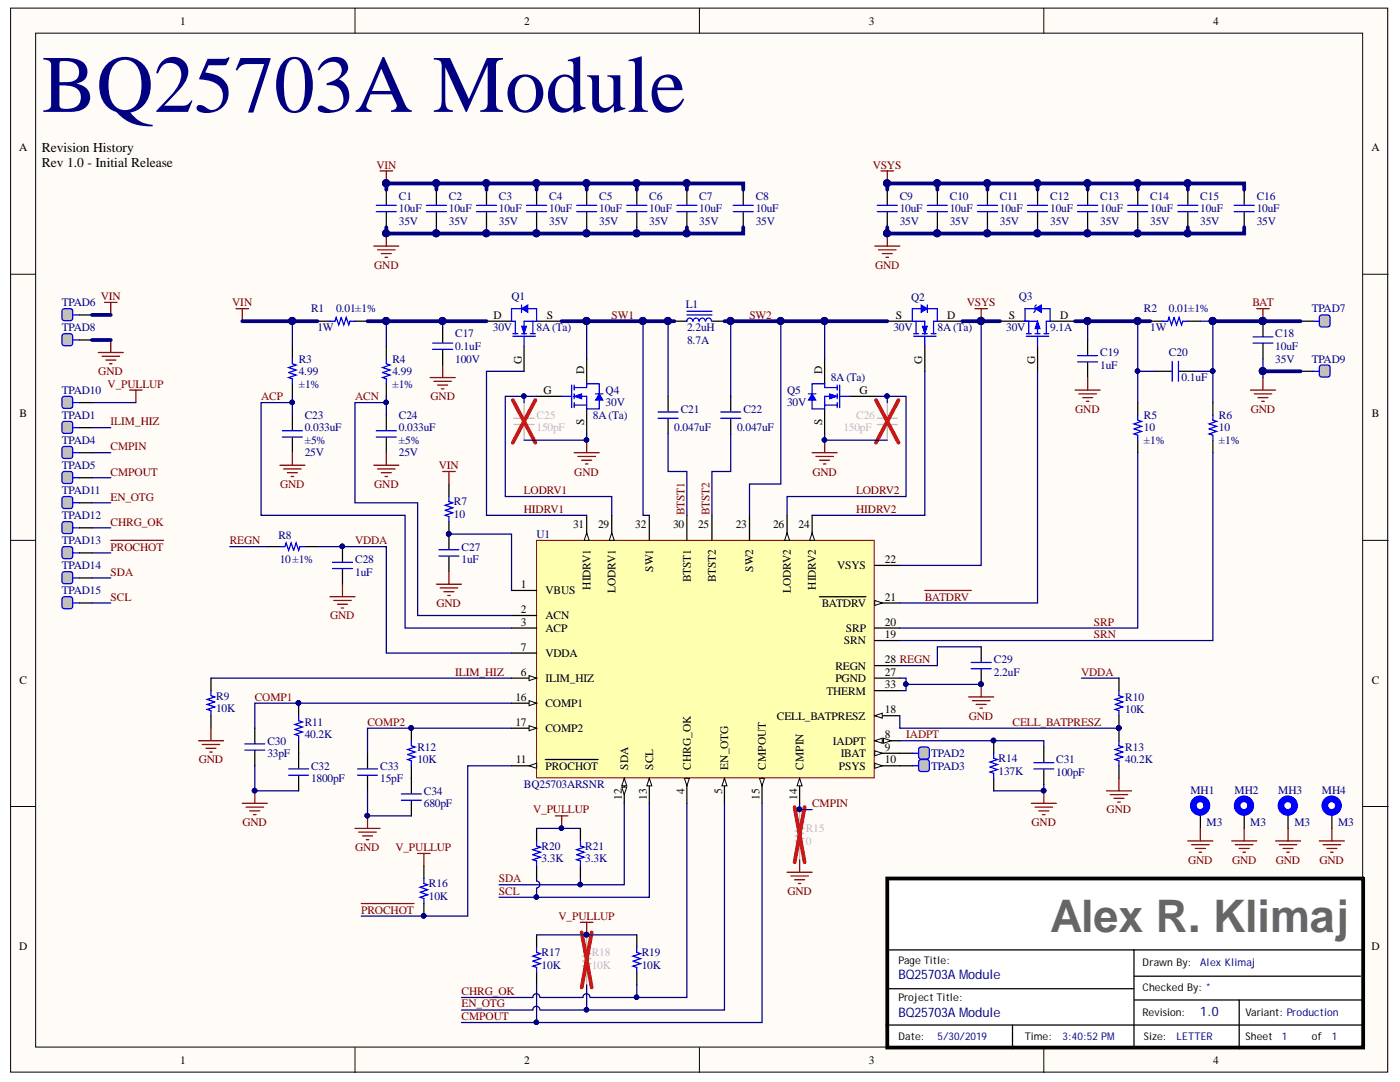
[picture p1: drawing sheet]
<svg xmlns="http://www.w3.org/2000/svg" width="279mm" height="216mm" viewBox="0 0 279 216" stroke-linecap="round" stroke-linejoin="round" font-family="sans-serif">
<defs><g id="words">
<text font-size="16.2" fill="#000080" x="8.4" y="22.3">BQ25703A Module</text>
<text font-size="9" fill="#666" x="209.6" y="185.9">Alex R. Klimaj</text>
<g font-size="2.7">
<text x="8.4" y="30.3">Revision History</text>
<text x="8.4" y="33.2">Rev 1.0 - Initial Release</text>
</g>
<g font-size="2.6" fill="#000080">
<text x="179.3" y="195.4">BQ25703A Module</text>
<text x="179.3" y="203">BQ25703A Module</text>
<text x="239.5" y="202.7">1.0</text>
</g>
<g font-size="2.3">
<text x="35.9" y="4.9">1</text>
<text x="104.6" y="4.9">2</text>
<text x="173.4" y="4.9">3</text>
<text x="242.1" y="4.9">4</text>
<text x="3.8" y="30.2">A</text>
<text x="273.7" y="30.2">A</text>
<text x="98.5" y="63.6">D</text>
<text x="109.1" y="63.6">S</text>
<text x="178.8" y="63.6">S</text>
<text x="189" y="63.6">D</text>
<text x="201.3" y="63.6">S</text>
<text x="211.5" y="63.6">D</text>
<text x="104.1" y="72.7" transform="rotate(-90 104.1 72.7)">G</text>
<text x="116.6" y="74.6" transform="rotate(-90 116.6 74.6)">D</text>
<text x="164.1" y="74.6" transform="rotate(-90 164.1 74.6)">D</text>
<text x="184.1" y="72.7" transform="rotate(-90 184.1 72.7)">G</text>
<text x="206.6" y="72.7" transform="rotate(-90 206.6 72.7)">G</text>
<text x="3.9" y="83.3">B</text>
<text x="108.4" y="78.6">G</text>
<text x="171.5" y="78.6">G</text>
<text x="273.8" y="83.3">B</text>
<text x="116.6" y="84.8" transform="rotate(-90 116.6 84.8)">S</text>
<text x="164.1" y="84.8" transform="rotate(-90 164.1 84.8)">S</text>
<text x="114.4" y="105.4">31</text>
<text x="119.4" y="105.4">29</text>
<text x="126.8" y="105.4">32</text>
<text x="134.3" y="105.4">30</text>
<text x="139.3" y="105.4">25</text>
<text x="146.8" y="105.4">23</text>
<text x="154.3" y="105.4">26</text>
<text x="159.4" y="105.4">24</text>
<text x="167.1" y="113.6">VSYS</text>
<text x="176.6" y="112.3">22</text>
<text x="104" y="117.3">1</text>
<text x="108.9" y="118.6">VBUS</text>
<text x="117.8" y="117.6" transform="rotate(-90 117.8 117.6)">HIDRV1</text>
<text x="122.8" y="118.3" transform="rotate(-90 122.8 118.3)">LODRV1</text>
<text x="130.3" y="114.1" transform="rotate(-90 130.3 114.1)">SW1</text>
<text x="137.9" y="116.2" transform="rotate(-90 137.9 116.2)">BTST1</text>
<text x="142.9" y="116.2" transform="rotate(-90 142.9 116.2)">BTST2</text>
<text x="150.3" y="114.1" transform="rotate(-90 150.3 114.1)">SW2</text>
<text x="157.8" y="118.3" transform="rotate(-90 157.8 118.3)">LODRV2</text>
<text x="162.8" y="117.6" transform="rotate(-90 162.8 117.6)">HIDRV2</text>
<text x="176.6" y="119.8">21</text>
<text x="104" y="122.4">2</text>
<text x="104" y="124.8">3</text>
<text x="108.9" y="123.5">ACN</text>
<text x="164" y="121.1">BATDRV</text>
<text x="176.6" y="124.8">20</text>
<text x="104" y="129.8">7</text>
<text x="108.9" y="126.1">ACP</text>
<text x="108.9" y="131.1">VDDA</text>
<text x="168.4" y="128.5">SRN</text>
<text x="168.8" y="126.1">SRP</text>
<text x="176.6" y="127.4">19</text>
<text x="3.9" y="136.4">C</text>
<text x="104" y="134.8">6</text>
<text x="108.9" y="136.1">ILIM_HIZ</text>
<text x="166.7" y="136.1">PGND</text>
<text x="166.7" y="133.6">REGN</text>
<text x="176.6" y="134.8">27</text>
<text x="176.6" y="132.3">28 REGN</text>
<text x="176.6" y="137.3">33</text>
<text x="273.8" y="136.4">C</text>
<text x="102.9" y="139.8">16</text>
<text x="108.9" y="141.1">COMP1</text>
<text x="155" y="143.6">CELL_BATPRESZ</text>
<text x="164.9" y="138.6">THERM</text>
<text x="176.6" y="142.3">18</text>
<text x="102.9" y="144.9">17</text>
<text x="108.9" y="146">COMP2</text>
<text x="166.2" y="148.6">IADPT</text>
<text x="176.6" y="147.3">8</text>
<text x="176.6" y="149.8">9</text>
<text x="102.9" y="152.3">11</text>
<text x="108.9" y="153.6">PROCHOT</text>
<text x="125.4" y="153.6" transform="rotate(-90 125.4 153.6)">SDA</text>
<text x="130.3" y="153.6" transform="rotate(-90 130.3 153.6)">SCL</text>
<text x="137.9" y="153.6" transform="rotate(-90 137.9 153.6)">CHRG_OK</text>
<text x="145.3" y="153.6" transform="rotate(-90 145.3 153.6)">EN_OTG</text>
<text x="152.8" y="153.6" transform="rotate(-90 152.8 153.6)">CMPOUT</text>
<text x="160.4" y="153.6" transform="rotate(-90 160.4 153.6)">CMPIN</text>
<text x="167.4" y="153.6">PSYS</text>
<text x="167.8" y="151">IBAT</text>
<text x="176.6" y="152.3">10</text>
<text x="124.1" y="159.6" transform="rotate(-90 124.1 159.6)">12</text>
<text x="129.1" y="159.6" transform="rotate(-90 129.1 159.6)">13</text>
<text x="136.6" y="158.5" transform="rotate(-90 136.6 158.5)">4</text>
<text x="144.1" y="158.5" transform="rotate(-90 144.1 158.5)">5</text>
<text x="151.6" y="159.6" transform="rotate(-90 151.6 159.6)">15</text>
<text x="159.1" y="159.6" transform="rotate(-90 159.1 159.6)">14</text>
<text x="3.8" y="189.5">D</text>
<text x="273.7" y="189.5">D</text>
<text x="35.9" y="212.3">1</text>
<text x="104.6" y="212.3">2</text>
<text x="173.4" y="212.3">3</text>
<text x="242.1" y="212.3">4</text>
</g>
<g font-size="2.3" fill="#800000">
<text x="75.1" y="33.7">VIN</text>
<text x="174.2" y="33.7">VSYS</text>
<text x="74.7" y="53.6">GND</text>
<text x="174.7" y="53.6">GND</text>
<text x="20.1" y="59.9">VIN</text>
<text x="46.4" y="61.1">VIN</text>
<text x="122.1" y="63.6">SW1</text>
<text x="149.5" y="63.6">SW2</text>
<text x="192.9" y="61.1">VSYS</text>
<text x="250" y="61.1">BAT</text>
<text x="19.6" y="74.8">GND</text>
<text x="21.5" y="77.4">V_PULLUP</text>
<text x="52.1" y="79.8">ACP</text>
<text x="70.9" y="79.8">ACN</text>
<text x="85.9" y="79.8">GND</text>
<text x="214.6" y="82.4">GND</text>
<text x="249.6" y="82.4">GND</text>
<text x="22.1" y="84.8">ILIM_HIZ</text>
<text x="22.1" y="89.8">CMPIN</text>
<text x="22.1" y="94.9">CMPOUT</text>
<text x="87.5" y="93.6">VIN</text>
<text x="114.6" y="94.9">GND</text>
<text x="162.2" y="94.9">GND</text>
<text x="22.1" y="99.9">EN_OTG</text>
<text x="55.9" y="97.3">GND</text>
<text x="74.7" y="97.3">GND</text>
<text x="104.5" y="98.6">LODRV1</text>
<text x="170.9" y="98.6">LODRV2</text>
<text x="22.1" y="104.9">CHRG_OK</text>
<text x="104.5" y="102.3">HIDRV1</text>
<text x="136.6" y="102.8" transform="rotate(-90 136.6 102.8)">BTST1</text>
<text x="141.6" y="102.8" transform="rotate(-90 141.6 102.8)">BTST2</text>
<text x="170.9" y="102.3">HIDRV2</text>
<text x="22.1" y="109.8">PROCHOT</text>
<text x="45.8" y="108.6">REGN</text>
<text x="70.9" y="108.6">VDDA</text>
<text x="22.1" y="114.8">SDA</text>
<text x="22.1" y="119.8">SCL</text>
<text x="184.6" y="119.8">BATDRV</text>
<text x="65.9" y="123.5">GND</text>
<text x="87.1" y="121.1">GND</text>
<text x="218.3" y="124.8">SRP</text>
<text x="218.3" y="127.4">SRN</text>
<text x="90.8" y="134.8">ILIM_HIZ</text>
<text x="215.8" y="134.8">VDDA</text>
<text x="50.8" y="139.8">COMP1</text>
<text x="193.4" y="143.6">GND</text>
<text x="73.3" y="144.9">COMP2</text>
<text x="180.8" y="147.3">IADPT</text>
<text x="202.1" y="144.9">CELL_BATPRESZ</text>
<text x="39.7" y="152.3">GND</text>
<text x="162.1" y="161.1">CMPIN</text>
<text x="48.4" y="164.8">GND</text>
<text x="106.4" y="162.3">V_PULLUP</text>
<text x="205.9" y="164.8">GND</text>
<text x="220.9" y="162.3">GND</text>
<text x="70.9" y="169.8">GND</text>
<text x="78.9" y="169.8">V_PULLUP</text>
<text x="237.1" y="172.3">GND</text>
<text x="245.9" y="172.3">GND</text>
<text x="254.6" y="172.3">GND</text>
<text x="263.3" y="172.3">GND</text>
<text x="99.6" y="176.1">SDA</text>
<text x="99.6" y="178.6">SCL</text>
<text x="157.2" y="178.6">GND</text>
<text x="72.1" y="182.3">PROCHOT</text>
<text x="111.5" y="183.6">V_PULLUP</text>
<text x="92.1" y="201">EN_OTG</text>
<text x="92.1" y="198.6">CHRG_OK</text>
<text x="92.1" y="203.5">CMPOUT</text>
</g>
<g font-size="2.3" fill="#000080">
<text x="79.6" y="39.8">C1</text>
<text x="89.6" y="39.8">C2</text>
<text x="99.6" y="39.8">C3</text>
<text x="109.6" y="39.8">C4</text>
<text x="119.6" y="39.8">C5</text>
<text x="129.6" y="39.8">C6</text>
<text x="139.6" y="39.8">C7</text>
<text x="150.8" y="39.8">C8</text>
<text x="179.6" y="39.8">C9</text>
<text x="189.6" y="39.8">C10</text>
<text x="199.5" y="39.8">C11</text>
<text x="209.6" y="39.8">C12</text>
<text x="219.6" y="39.8">C13</text>
<text x="229.6" y="39.8">C14</text>
<text x="239.5" y="39.8">C15</text>
<text x="250.8" y="39.8">C16</text>
<text x="79.6" y="42.4">10uF</text>
<text x="79.6" y="44.9">35V</text>
<text x="89.6" y="42.4">10uF</text>
<text x="89.6" y="44.9">35V</text>
<text x="99.6" y="42.4">10uF</text>
<text x="99.6" y="44.9">35V</text>
<text x="109.6" y="42.4">10uF</text>
<text x="109.6" y="44.9">35V</text>
<text x="119.6" y="42.4">10uF</text>
<text x="119.6" y="44.9">35V</text>
<text x="129.6" y="42.4">10uF</text>
<text x="129.6" y="44.9">35V</text>
<text x="139.6" y="42.4">10uF</text>
<text x="139.6" y="44.9">35V</text>
<text x="150.8" y="42.4">10uF</text>
<text x="150.8" y="44.9">35V</text>
<text x="179.6" y="42.4">10uF</text>
<text x="179.6" y="44.9">35V</text>
<text x="189.6" y="42.4">10uF</text>
<text x="189.6" y="44.9">35V</text>
<text x="199.5" y="42.4">10uF</text>
<text x="199.5" y="44.9">35V</text>
<text x="209.6" y="42.4">10uF</text>
<text x="209.6" y="44.9">35V</text>
<text x="219.6" y="42.4">10uF</text>
<text x="219.6" y="44.9">35V</text>
<text x="229.6" y="42.4">10uF</text>
<text x="229.6" y="44.9">35V</text>
<text x="239.5" y="42.4">10uF</text>
<text x="239.5" y="44.9">35V</text>
<text x="250.8" y="42.4">10uF</text>
<text x="250.8" y="44.9">35V</text>
<text x="102.1" y="59.9">Q1</text>
<text x="203.3" y="59.9">Q3</text>
<text x="12.3" y="61.1">TPAD6</text>
<text x="62.1" y="62.3">R1</text>
<text x="67.1" y="62.3">0.01±1%</text>
<text x="136.9" y="61.4">L1</text>
<text x="181.9" y="60.1">Q2</text>
<text x="228.3" y="62.3">R2</text>
<text x="233.3" y="62.3">0.01±1%</text>
<text x="261.8" y="62.3">TPAD7</text>
<text x="12.3" y="66.1">TPAD8</text>
<text x="63.4" y="66.1">1W</text>
<text x="90.8" y="69.9">0.1uF</text>
<text x="90.8" y="67.3">C17</text>
<text x="98.4" y="66.1">30V</text>
<text x="107.1" y="66.1">8A(Ta)</text>
<text x="137.1" y="66.1">2.2uH</text>
<text x="137.1" y="68.6">8.7A</text>
<text x="178.3" y="66.1">30V</text>
<text x="187.1" y="66.1">8A(Ta)</text>
<text x="200.8" y="66.1">30V</text>
<text x="209.6" y="66.1">9.1A</text>
<text x="219.6" y="71.1">C19</text>
<text x="229.6" y="66.1">1W</text>
<text x="233.3" y="71.1">C20</text>
<text x="254.5" y="69.9">10uF</text>
<text x="254.5" y="67.3">C18</text>
<text x="59.6" y="74.8">4.99</text>
<text x="59.6" y="77.4">±1%</text>
<text x="59.6" y="72.4">R3</text>
<text x="78.3" y="74.8">4.99</text>
<text x="78.3" y="77.4">±1%</text>
<text x="78.3" y="72.4">R4</text>
<text x="90.8" y="72.4">100V</text>
<text x="165.8" y="76.1">8A(Ta)</text>
<text x="219.6" y="73.6">1uF</text>
<text x="235.8" y="76.1">0.1uF</text>
<text x="254.5" y="72.4">35V</text>
<text x="261.8" y="72.4">TPAD9</text>
<text x="12.3" y="83.6">TPAD1</text>
<text x="12.3" y="78.6">TPAD10</text>
<text x="60.8" y="83.6">C23</text>
<text x="79.6" y="83.6">C24</text>
<text x="118.3" y="83.6">8A(Ta)</text>
<text x="120.9" y="81.1">30V</text>
<text x="120.9" y="78.6">Q4</text>
<text x="135.8" y="82.4">C21</text>
<text x="148.4" y="82.4">C22</text>
<text x="157.1" y="81.1">30V</text>
<text x="157.1" y="78.6">Q5</text>
<text x="228.3" y="83.6">R5</text>
<text x="243.3" y="83.6">R6</text>
<text x="12.3" y="88.6">TPAD4</text>
<text x="60.8" y="86.1">0.033uF</text>
<text x="60.8" y="88.6">±5%</text>
<text x="79.6" y="86.1">0.033uF</text>
<text x="79.6" y="88.6">±5%</text>
<text x="134.6" y="86.1">0.047uF</text>
<text x="147.1" y="86.1">0.047uF</text>
<text x="228.3" y="86.1">10</text>
<text x="228.3" y="88.6">±1%</text>
<text x="243.3" y="86.1">10</text>
<text x="243.3" y="88.6">±1%</text>
<text x="12.3" y="93.6">TPAD5</text>
<text x="60.8" y="91.1">25V</text>
<text x="79.6" y="91.1">25V</text>
<text x="12.3" y="98.6">TPAD11</text>
<text x="90.6" y="100.8">R7</text>
<text x="12.3" y="103.6">TPAD12</text>
<text x="55.6" y="107.6">R8</text>
<text x="90.6" y="103.3">10</text>
<text x="107.1" y="107.3">U1</text>
<text x="12.3" y="108.6">TPAD13</text>
<text x="12.3" y="113.6">TPAD14</text>
<text x="55.8" y="112.3">10±1%</text>
<text x="70.9" y="112.3">C28</text>
<text x="92.1" y="112.3">1uF</text>
<text x="92.1" y="109.8">C27</text>
<text x="12.3" y="118.6">TPAD15</text>
<text x="70.9" y="114.8">1uF</text>
<text x="198.4" y="134.8">2.2uF</text>
<text x="198.4" y="132.3">C29</text>
<text x="43.1" y="142.1">10K</text>
<text x="43.1" y="139.6">R9</text>
<text x="224.6" y="142.3">10K</text>
<text x="224.6" y="139.8">R10</text>
<text x="53.4" y="148.6">C30</text>
<text x="60.8" y="147.3">40.2K</text>
<text x="60.8" y="144.9">R11</text>
<text x="83.3" y="149.8">R12</text>
<text x="224.6" y="149.8">R13</text>
<text x="53.4" y="151">33pF</text>
<text x="62.1" y="153.6">C32</text>
<text x="75.9" y="153.6">C33</text>
<text x="83.3" y="152.3">10K</text>
<text x="185.8" y="151">TPAD2</text>
<text x="185.8" y="153.6">TPAD3</text>
<text x="199.3" y="154.6">137K</text>
<text x="199.3" y="152">R14</text>
<text x="210.8" y="154.8">100pF</text>
<text x="210.8" y="152.3">C31</text>
<text x="224.6" y="152.3">40.2K</text>
<text x="62.1" y="156.1">1800pF</text>
<text x="75.9" y="156.1">15pF</text>
<text x="84.6" y="161.1">680pF</text>
<text x="84.6" y="158.6">C34</text>
<text x="104.5" y="157.3">BQ25703ARSNR</text>
<text x="237.6" y="158.4">MH1</text>
<text x="246.4" y="158.4">MH2</text>
<text x="255.1" y="158.4">MH3</text>
<text x="263.8" y="158.4">MH4</text>
<text x="240.8" y="164.8">M3</text>
<text x="249.5" y="164.8">M3</text>
<text x="258.3" y="164.8">M3</text>
<text x="267" y="164.8">M3</text>
<text x="108.1" y="172.1">3.3K</text>
<text x="108.1" y="169.5">R20</text>
<text x="116.8" y="172.1">3.3K</text>
<text x="116.8" y="169.5">R21</text>
<text x="85.6" y="179.5">10K</text>
<text x="85.6" y="177.1">R16</text>
<text x="108.1" y="190.8">R17</text>
<text x="128.1" y="190.8">R19</text>
<text x="108.1" y="193.3">10K</text>
<text x="128.1" y="193.3">10K</text>
</g>
<g font-size="2.3" fill="#bfbebc">
<text x="107.1" y="83.6">C25</text>
<text x="170.9" y="83.6">C26</text>
<text x="107.1" y="86.1">150pF</text>
<text x="168.3" y="86.1">150pF</text>
<text x="160.8" y="166.1">R15</text>
<text x="160.8" y="168.5">0</text>
<text x="118.1" y="190.8">R18</text>
<text x="118.1" y="193.3">10K</text>
</g>
<g font-size="2.1">
<text x="179.3" y="192.3">Page Title:</text>
<text x="228" y="192.8">Drawn By:</text>
<text x="228" y="197.8">Checked By: *</text>
<text x="179.3" y="199.8">Project Title:</text>
<text x="228" y="202.8">Revision:</text>
<text x="248.6" y="202.8">Variant: Production</text>
<text x="179.3" y="207.5">Date:</text>
<text x="204.5" y="207.5">Time:</text>
<text x="228.3" y="207.5">Size:</text>
<text x="248.6" y="207.5">Sheet</text>
<text x="261.8" y="207.5">of</text>
</g>
<g font-size="2.1" fill="#000080">
<text x="239.5" y="192.8">Alex Klimaj</text>
<text x="187.1" y="207.5">5/30/2019</text>
<text x="212.1" y="207.5">3:40:52 PM</text>
<text x="234.8" y="207.5">LETTER</text>
<text x="255.8" y="207.5">1</text>
<text x="265.8" y="207.5">1</text>
</g>
</g></defs>
<g fill="#fffcf8" stroke="#000" stroke-width=".2">
<path d="M2.1 1.6h274.8v212.3h-274.8z"/>
<path d="M7.1 6.6h264.8v202.3h-264.8z"/>
</g>
<path d="M70.8 1.6v5M139.6 1.6v5M208.3 1.6v5M2.1 54.7h5M272 54.7h5M2.1 107.8h5M272 107.8h5M2.1 160.9h5M272 160.9h5M70.8 209v5M139.6 209v5M208.3 209v5" fill="none" stroke="#000" stroke-width=".2"/>
<path d="M177.1 175.3h94.8v33.6h-94.8z" fill="#fff" stroke="#000" stroke-width=".2"/>
<path d="M177.1 175.3h94.9v33.7h-94.9z" fill="none" stroke="#000" stroke-width=".75"/>
<path d="M177.3 189.5h94.5M177.3 197.3h49M226.3 189.5v19.5M226.3 194.8h45.2M226.4 199.5h45.6M247.3 199.5v9.8M176.8 204.5h95M202.1 204.5v4.8" fill="none" stroke="#000" stroke-width=".25"/>
<path d="M107.1 107.8h67.4v47.4h-67.4z" fill="#ffffb0" stroke="#800000" stroke-width=".2"/>
<path d="M102.1 117.8h5M102.1 122.8h5M102.1 125.3h5M137.1 155.3v5" fill="none" stroke="#000" stroke-width=".25"/>
<path d="M136.6 155.3h1l-.5 1.5z" fill="#fffcf8"/>
<path d="M136.6 155.3h1l-.5 1.5z" fill="none" stroke="#000" stroke-width=".2"/>
<path d="M144.6 155.3v5" fill="none" stroke="#000" stroke-width=".25"/>
<path d="M144.6 155.3l.5 1.5h-1z" fill="#fffcf8"/>
<path d="M144.6 155.3l.5 1.5h-1z" fill="none" stroke="#000" stroke-width=".2"/>
<path d="M102.1 135.3h5" fill="none" stroke="#000" stroke-width=".25"/>
<path d="M105.6 134.8l1.5 .5-1.5 .5z" fill="#fffcf8"/>
<path d="M105.6 134.8l1.5 .5-1.5 .5z" fill="none" stroke="#000" stroke-width=".2"/>
<path d="M102.1 130.3h5M174.6 147.8h5" fill="none" stroke="#000" stroke-width=".25"/>
<path d="M174.6 147.8l1.5-.5v1z" fill="#fffcf8"/>
<path d="M174.6 147.8l1.5-.5v1z" fill="none" stroke="#000" stroke-width=".2"/>
<path d="M176.3 147.3l1.5 .5-1.5 .5z" fill="#fffcf8"/>
<path d="M176.3 147.3l1.5 .5-1.5 .5z" fill="none" stroke="#000" stroke-width=".2"/>
<path d="M174.6 150.3h5" fill="none" stroke="#000" stroke-width=".25"/>
<path d="M174.6 149.8l1.5 .5-1.5 .5z" fill="#fffcf8"/>
<path d="M174.6 149.8l1.5 .5-1.5 .5z" fill="none" stroke="#000" stroke-width=".2"/>
<path d="M174.6 152.8h5" fill="none" stroke="#000" stroke-width=".25"/>
<path d="M174.6 152.3l1.5 .5-1.5 .5z" fill="#fffcf8"/>
<path d="M174.6 152.3l1.5 .5-1.5 .5z" fill="none" stroke="#000" stroke-width=".2"/>
<path d="M102.1 152.8h5" fill="none" stroke="#000" stroke-width=".25"/>
<path d="M105.6 152.8l1.5-.5v1z" fill="#fffcf8"/>
<path d="M105.6 152.8l1.5-.5v1z" fill="none" stroke="#000" stroke-width=".2"/>
<path d="M108.8 151.6h10.6M124.6 155.3v5" fill="none" stroke="#000" stroke-width=".25"/>
<path d="M124.6 155.3l.5 1.5h-1z" fill="#fffcf8"/>
<path d="M124.6 155.3l.5 1.5h-1z" fill="none" stroke="#000" stroke-width=".2"/>
<path d="M124.1 157.1h1l-.5 1.5z" fill="#fffcf8"/>
<path d="M124.1 157.1h1l-.5 1.5z" fill="none" stroke="#000" stroke-width=".2"/>
<path d="M129.6 155.3v5" fill="none" stroke="#000" stroke-width=".25"/>
<path d="M129.6 155.3l.5 1.5h-1z" fill="#fffcf8"/>
<path d="M129.6 155.3l.5 1.5h-1z" fill="none" stroke="#000" stroke-width=".2"/>
<path d="M152.1 155.3v5" fill="none" stroke="#000" stroke-width=".25"/>
<path d="M151.6 155.3h1l-.5 1.5z" fill="#fffcf8"/>
<path d="M151.6 155.3h1l-.5 1.5z" fill="none" stroke="#000" stroke-width=".2"/>
<path d="M102.1 140.3h5" fill="none" stroke="#000" stroke-width=".25"/>
<path d="M105.6 139.8l1.5 .5-1.5 .5z" fill="#fffcf8"/>
<path d="M105.6 139.8l1.5 .5-1.5 .5z" fill="none" stroke="#000" stroke-width=".2"/>
<path d="M102.1 145.3h5" fill="none" stroke="#000" stroke-width=".25"/>
<path d="M105.6 144.8l1.5 .5-1.5 .5z" fill="#fffcf8"/>
<path d="M105.6 144.8l1.5 .5-1.5 .5z" fill="none" stroke="#000" stroke-width=".2"/>
<path d="M159.6 155.3v5" fill="none" stroke="#000" stroke-width=".25"/>
<path d="M159.6 155.3l.5 1.5h-1z" fill="#fffcf8"/>
<path d="M159.6 155.3l.5 1.5h-1z" fill="none" stroke="#000" stroke-width=".2"/>
<path d="M174.6 142.8h5" fill="none" stroke="#000" stroke-width=".25"/>
<path d="M174.6 142.8l1.5-.5v1z" fill="#fffcf8"/>
<path d="M174.6 142.8l1.5-.5v1z" fill="none" stroke="#000" stroke-width=".2"/>
<path d="M174.6 127.8h5M174.6 125.3h5M174.6 120.3h5" fill="none" stroke="#000" stroke-width=".25"/>
<path d="M174.6 119.8l1.5 .5-1.5 .5z" fill="#fffcf8"/>
<path d="M174.6 119.8l1.5 .5-1.5 .5z" fill="none" stroke="#000" stroke-width=".2"/>
<path d="M149.6 102.8v5M162.1 102.8v5M163.6 119.1h9.2M174.6 112.8h5" fill="none" stroke="#000" stroke-width=".25"/>
<path d="M162.1 106.3l.5 1.5h-1z" fill="#fffcf8"/>
<path d="M162.1 106.3l.5 1.5h-1z" fill="none" stroke="#000" stroke-width=".2"/>
<path d="M142.1 102.8v5M157.1 102.8v5" fill="none" stroke="#000" stroke-width=".25"/>
<path d="M157.1 106.3l.5 1.5h-1z" fill="#fffcf8"/>
<path d="M157.1 106.3l.5 1.5h-1z" fill="none" stroke="#000" stroke-width=".2"/>
<path d="M122.1 102.8v5M174.6 135.3h5M174.6 132.8h5" fill="none" stroke="#000" stroke-width=".25"/>
<path d="M122.1 106.3l.5 1.5h-1z" fill="#fffcf8"/>
<path d="M122.1 106.3l.5 1.5h-1z" fill="none" stroke="#000" stroke-width=".2"/>
<path d="M117.1 102.8v5" fill="none" stroke="#000" stroke-width=".25"/>
<path d="M117.1 106.3l.5 1.5h-1z" fill="#fffcf8"/>
<path d="M117.1 106.3l.5 1.5h-1z" fill="none" stroke="#000" stroke-width=".2"/>
<g fill="none" stroke="#000" stroke-width=".25">
<path d="M77.1 37.9v3M87.1 37.9v3M97.1 37.9v3M107.1 37.9v3M117.1 37.9v3M127.1 37.9v3M137.1 37.9v3M77.1 42.4v3M87.1 42.4v3M97.1 42.4v3M107.1 42.4v3M117.1 42.4v3"/>
<path d="M127.1 42.4v3M137.1 42.4v3M58.4 69.1v2.5M58.4 76.6v2.5M63.3 64.1h2.5M70.8 64.1h2.5M77.1 69.1v2.5M77.1 76.6v2.5M88.3 65.3v3M88.3 69.8v3M97.1 64.1h5M104.6 69.1v5"/>
<path d="M107.1 64.1h5M229.6 64.1h2.5M237.1 64.1h2.5M58.4 82.8v3M58.4 87.3v3M77.1 82.8v3M77.1 87.3v3M129.6 102.8v5M137.1 102.8v5M174.6 137.8h5M107.1 186.5v2.5M107.1 194v2.5"/>
<path d="M127.1 186.5v2.5M127.1 194v2.5"/>
</g>
<g fill="none" stroke="#00f" stroke-width=".25">
<path d="M75.1 41h4M75.1 42.2h4M85.1 41h4M85.1 42.2h4M95.1 41h4M95.1 42.2h4M105.1 41h4M105.1 42.2h4M115.1 41h4M115.1 42.2h4M125.1 41h4M125.1 42.2h4"/>
<path d="M135.1 41h4M135.1 42.2h4M58.4 71.6v1l.7 .2-1.5 .5 1.5 .5-1.5 .5 1.5 .5-1.5 .5 .8 .3v1M65.8 64.1h1l.3-.8 .5 1.5 .5-1.5 .5 1.5 .5-1.5 .5 1.5 .2-.7h1M77.1 71.6v1l.7 .2-1.5 .5 1.5 .5-1.5 .5 1.5 .5-1.5 .5 .8 .3v1M86.3 68.5h4M86.3 69.7h4M102.3 67.1h4.5M102.3 66.6h1M104.1 61.6h-2v2.5h.7v2.5M104.1 66.6h1M104.6 67.1v2"/>
<path d="M105.3 61.6h1.8v2.5h-2.5v2.5M105.8 66.6h1M106.3 64.1v2.5M232.1 64.1h1l.2-.8 .5 1.5 .5-1.5 .5 1.5 .5-1.5 .5 1.5 .3-.7h1M56.4 86h4M56.4 87.2h4M75.1 86h4M75.1 87.2h4M107.1 189v1l.7 .3-1.5 .5 1.5 .5-1.5 .5 1.5 .5-1.5 .5 .8 .2v1M127.1 189v1l.7 .3-1.5 .5 1.5 .5-1.5 .5 1.5 .5-1.5 .5 .8 .2v1"/>
</g>
<g fill="none" stroke="#800000" stroke-width=".25">
<path d="M75.8 34.1h2.5M77.1 34.1v2.5M74.6 49.1h5M75.3 49.8h3.5M76.1 50.6h2M76.8 51.3h.5M77.1 46.6v2.5M47.1 61.6h2.5M48.4 61.6v2.5M85.8 75.3h5M86.6 76.1h3.5M87.3 76.8h2"/>
<path d="M88.1 77.6h.5M88.3 72.8v2.5M55.9 92.8h5M56.6 93.6h3.5M57.4 94.3h2M58.1 95.1h.5M58.4 90.3v2.5M74.6 92.8h5M75.3 93.6h3.5M76.1 94.3h2M76.8 95.1h.5M77.1 90.3v2.5"/>
<path d="M115.8 184h2.5M117.1 184v2.5"/>
</g>
<g fill="#000080" stroke="#000080" stroke-width=".2">
<circle cx="117" cy="186.5" r=".45"/>
<circle cx="77" cy="36.6" r=".7"/>
<circle cx="77" cy="46.6" r=".7"/>
</g>
<path d="M117.1 186.5v3.5l.7 .3-1.5 .5 1.5 .5-1.5 .5 1.5 .5-1.5 .5 .8 .2v3.5" fill="none" stroke="#bfbebc" stroke-width=".25"/>
<path d="M116.1 186l2 11M118.1 186l-2 11" fill="none" stroke="#f00" stroke-width=".75"/>
<path d="M104.1 61.6l1.2-.8v1.5z" fill="#00f"/>
<path d="M104.1 61.6l1.2-.8v1.5z" fill="none" stroke="#00f" stroke-width=".2"/>
<path d="M104.1 60.8v1.5" fill="none" stroke="#00f" stroke-width=".25"/>
<path d="M104.1 65.1h1l-.5 1.5z" fill="#00f"/>
<path d="M104.1 65.1h1l-.5 1.5z" fill="none" stroke="#00f" stroke-width=".2"/>
<path d="M107.1 79.1h5M117.1 71.6v5M117.1 81.6v5" fill="none" stroke="#000" stroke-width=".25"/>
<path d="M112.1 79.1h2M114.1 76.8v4.5M114.6 79.1h2.5v2.5h2.5v-1.8M114.6 77.3h2.5v-.7h2.5v2M114.6 76.8v1M114.6 78.6v1M114.6 80.8h2.5M114.6 80.3v1" fill="none" stroke="#00f" stroke-width=".25"/>
<path d="M119.6 78.6l.7 1.2h-1.5z" fill="#00f"/>
<path d="M119.6 78.6l.7 1.2h-1.5z" fill="none" stroke="#00f" stroke-width=".2"/>
<path d="M118.8 78.6h1.5" fill="none" stroke="#00f" stroke-width=".25"/>
<path d="M114.6 79.1l1.5-.5v1z" fill="#00f"/>
<path d="M114.6 79.1l1.5-.5v1z" fill="none" stroke="#00f" stroke-width=".2"/>
<path d="M164.6 71.6v5M169.6 79.1h5M164.6 81.6v5" fill="none" stroke="#000" stroke-width=".25"/>
<path d="M167.1 79.1h-2.5v2.5h-2.5v-1.8M167.1 77.3h-2.5v-.7h-2.5v2M167.1 76.8v1M167.1 78.6v1M167.6 79.1h2M167.6 76.8v4.5M164.6 80.8h2.5M167.1 80.3v1" fill="none" stroke="#00f" stroke-width=".25"/>
<path d="M162.1 78.6l.7 1.2h-1.5z" fill="#00f"/>
<path d="M162.1 78.6l.7 1.2h-1.5z" fill="none" stroke="#00f" stroke-width=".2"/>
<path d="M161.3 78.6h1.5" fill="none" stroke="#00f" stroke-width=".25"/>
<path d="M165.6 78.6l1.5 .5-1.5 .5z" fill="#00f"/>
<path d="M165.6 78.6l1.5 .5-1.5 .5z" fill="none" stroke="#00f" stroke-width=".2"/>
<path d="M177.1 64.1h5M184.6 69.1v5M187.1 64.1h5" fill="none" stroke="#000" stroke-width=".25"/>
<path d="M182.3 67.1h4.5M182.3 66.6h1M182.8 64.1v2.5M183.8 61.6h-1.7v2.5h2.5v2.5M184.1 66.6h1M184.6 67.1v2M185.1 61.6h2v2.5h-.8v2.5M185.8 66.6h1" fill="none" stroke="#00f" stroke-width=".25"/>
<path d="M183.8 60.8l1.3 .8-1.3 .7z" fill="#00f"/>
<path d="M183.8 60.8l1.3 .8-1.3 .7z" fill="none" stroke="#00f" stroke-width=".2"/>
<path d="M185.1 60.8v1.5" fill="none" stroke="#00f" stroke-width=".25"/>
<path d="M184.1 65.1h1l-.5 1.5z" fill="#00f"/>
<path d="M184.1 65.1h1l-.5 1.5z" fill="none" stroke="#00f" stroke-width=".2"/>
<g fill="none" stroke="#800000" stroke-width=".25">
<path d="M175.8 34.1h2.5M177.1 34.1v2.5M174.6 49.1h5M175.3 49.8h3.5M176.1 50.6h2M176.8 51.3h.5M177.1 46.6v2.5M194.6 61.6h2.5M195.8 61.6v2.5M114.6 90.3h5M115.3 91.1h3.5M116.1 91.8h2"/>
<path d="M116.8 92.6h.5M117.1 87.8v2.5M162.1 90.3h5M162.8 91.1h3.5M163.6 91.8h2M164.3 92.6h.5M164.6 87.8v2.5"/>
</g>
<g fill="#000080" stroke="#000080" stroke-width=".2">
<circle cx="164.5" cy="87.8" r=".45"/>
<circle cx="117" cy="87.8" r=".45"/>
<circle cx="195.8" cy="64" r=".7"/>
<circle cx="177" cy="46.6" r=".7"/>
<circle cx="177" cy="36.6" r=".7"/>
</g>
<g fill="none" stroke="#000" stroke-width=".25">
<path d="M177.1 37.9v3M187.1 37.9v3M197.1 37.9v3M207.1 37.9v3M217.1 37.9v3M227.1 37.9v3M237.1 37.9v3M177.1 42.4v3M187.1 42.4v3M197.1 42.4v3M207.1 42.4v3M217.1 42.4v3"/>
<path d="M227.1 42.4v3M237.1 42.4v3M133.3 79.1v3M134.6 64.1h2.5M142.1 64.1h2.5M145.8 79.1v3M199.6 64.1h5M207.1 69.1v5M209.6 64.1h5M133.3 83.6v3M145.8 83.6v3"/>
</g>
<g fill="none" stroke="#00f" stroke-width=".25">
<path d="M175.1 41h4M175.1 42.2h4M185.1 41h4M185.1 42.2h4M195.1 41h4M195.1 42.2h4M205.1 41h4M205.1 42.2h4M215.1 41h4M215.1 42.2h4M225.1 41h4M225.1 42.2h4"/>
<path d="M235.1 41h4M235.1 42.2h4M137.1 62.8h5M137.1 62.1h5M138.2 64.1a.57 .57 0 0 0-.5-.6 .57 .57 0 0 0-.6 .6M139.5 64.1a.57 .57 0 0 0-.6-.6 .57 .57 0 0 0-.6 .6M140.7 64.1a.57 .57 0 0 0-.5-.6 .57 .57 0 0 0-.6 .6M142 64.1a.57 .57 0 0 0-.6-.6 .57 .57 0 0 0-.6 .6M204.6 61.6h2M204.6 64.1h2.5v2.5M204.8 67.1h4.5M204.8 66.6h1"/>
<path d="M205.3 64.1v2.5M206.6 66.6h1M207.1 67.1v2M208.3 66.6h1M208.8 64.1v2.5M131.3 82.2h4M131.3 83.5h4M143.8 82.2h4M143.8 83.5h4"/>
</g>
<path d="M102.6 84.7h4M102.6 83.5h4M104.6 80.3v3M104.6 84.8v3M175.1 84.7h4M175.1 83.5h4M177.1 80.3v3M177.1 84.8v3" fill="none" stroke="#bfbebc" stroke-width=".25"/>
<path d="M102.3 79.8l4.5 8.5M106.8 79.8l-4.5 8.5M174.8 79.8l4.5 8.5M179.3 79.8l-4.5 8.5" fill="none" stroke="#f00" stroke-width=".75"/>
<path d="M207.1 64.1l.5 1.5h-1z" fill="#00f"/>
<path d="M207.1 64.1l.5 1.5h-1z" fill="none" stroke="#00f" stroke-width=".2"/>
<path d="M204.6 61.6v2.5h.7M207.8 61.6h1.8M208.8 64.1h.8" fill="none" stroke="#00f" stroke-width=".25"/>
<path d="M206.6 61.6l1.2-.8v1.5z" fill="#00f"/>
<path d="M206.6 61.6l1.2-.8v1.5z" fill="none" stroke="#00f" stroke-width=".2"/>
<g fill="none" stroke="#00f" stroke-width=".25">
<path d="M146.3 41h4M146.3 42.2h4M246.3 41h4M246.3 42.2h4M206.8 60.8l-.2 .3v1l-.3 .2M209.6 61.6v2.5M215.1 72.2h4M215.1 71h4M233.9 72.1v4M235.2 72.1v4M250.1 67.2h4M250.1 68.5h4"/>
<path d="M14.6 85.3h1.3M89.6 99.1v1l.7 .2-1.5 .5 1.5 .5-1.5 .5 1.5 .5-1.5 .5 .8 .3v1M227.1 82.8v1l.7 .3-1.5 .5 1.5 .5-1.5 .5 1.5 .5-1.5 .5 .8 .2v1M242.1 82.8v1l.7 .3-1.5 .5 1.5 .5-1.5 .5 1.5 .5-1.5 .5 .8 .2v1M55.9 109.1h1l.2-.8 .5 1.5 .5-1.5 .5 1.5 .5-1.5 .5 1.5 .3-.7h1M66.3 113.4h4M66.3 112.2h4M87.6 109.7h4M87.6 110.9h4M42.1 137.8v1l.8 .3-1.5 .5 1.5 .5-1.5 .5 1.5 .5-1.5 .5 .7 .2v1M193.8 132.2h4M193.8 133.4h4"/>
<path d="M48.9 148.4h4M48.9 149.7h4M57.6 153.4h4M57.6 154.7h4M59.6 142.8v1l.8 .3-1.5 .5 1.5 .5-1.5 .5 1.5 .5-1.5 .5 .7 .2v1M71.3 153.4h4M71.3 154.7h4M80.1 158.4h4M80.1 159.7h4M82.1 147.8v1l.7 .3-1.5 .5 1.5 .5-1.5 .5 1.5 .5-1.5 .5 .8 .2v1M84.6 175.3v1l.7 .2-1.5 .5 1.5 .5-1.5 .5 1.5 .5-1.5 .5 .8 .3v1"/>
</g>
<g fill="none" stroke="#000" stroke-width=".25">
<path d="M148.3 37.9v3M248.3 37.9v3M148.3 42.4v3M248.3 42.4v3M217.1 67.8v3M217.1 72.3v3M230.8 74.1h3M235.3 74.1h3M252.1 64.1v3M252.1 68.6v3M15.9 85.3h2.5M89.6 96.6v2.5"/>
<path d="M227.1 80.3v2.5M227.1 87.8v2.5M242.1 80.3v2.5M242.1 87.8v2.5M53.4 109.1h2.5M60.9 109.1h2.4M68.3 109.1v3M68.3 113.6v3M89.6 104.1v5.5M89.6 111.1v3M42.1 135.3v2.5M195.8 129.1v3"/>
<path d="M195.8 133.6v3M42.1 142.8v2.5M50.9 145.3v3M50.9 149.8v3M59.6 140.3v2.5M59.6 147.8v5.5M59.6 154.8v3M73.3 150.3v3M73.3 154.8v3M82.1 145.3v2.5M82.1 152.8v5.5M82.1 159.8v3"/>
<path d="M84.6 172.8v2.5M84.6 180.3v2.5"/>
</g>
<g fill="#000080" stroke="#000080" stroke-width=".2">
<circle cx="68.3" cy="109" r=".45"/>
<circle cx="252" cy="64" r=".7"/>
<circle cx="195.8" cy="136.5" r=".45"/>
<circle cx="59.6" cy="140.3" r=".45"/>
<circle cx="89.5" cy="106.5" r=".45"/>
<circle cx="50.8" cy="157.8" r=".45"/>
<circle cx="82" cy="145.3" r=".45"/>
<circle cx="73.3" cy="162.8" r=".45"/>
<circle cx="84.5" cy="182.7" r=".45"/>
</g>
<g fill="none" stroke="#800000" stroke-width=".25">
<path d="M214.6 77.8h5M215.3 78.6h3.5M216.1 79.3h2M217.1 75.3v2.5M249.6 77.8h5M250.3 78.6h3.5M251.1 79.3h2M252.1 75.3v2.5M216.8 80.1h.5M251.8 80.1h.5M65.8 119.1h5M66.6 119.8h3.5"/>
<path d="M68.3 116.6v2.5M87.1 116.6h5M87.8 117.3h3.5M88.6 118.1h2M89.3 118.8h.5M89.6 114.1v2.5M184.6 117.8h9.2M67.3 120.6h2M68.1 121.3h.5M193.3 139.1h5M194.1 139.8h3.5M195.8 136.6v2.5"/>
<path d="M50.9 157.8v2.5M194.8 140.6h2M195.6 141.3h.5M48.4 160.3h5M49.1 161.1h3.5M49.9 161.8h2M50.6 162.6h.5M70.8 165.3h5M71.6 166h3.5M72.3 166.8h2M73.1 167.5h.5M73.3 162.8v2.5"/>
<path d="M83.3 170.3h2.5M84.6 170.3v2.5M72.1 180.3h10.5"/>
</g>
<path d="M12.4 84.3l.5-.2h1.1l.4 .2 .1 1.7-.2 .4-1.4 .1-.5-.3z" fill="#c0c0c0" stroke="#00f" stroke-width=".25"/>
<path d="M179.6 150.3h2.5M198.3 147.8v2.5M198.3 155.3v2.5M208.3 149.1v3M208.3 153.6v3" fill="none" stroke="#000" stroke-width=".25"/>
<g fill="#000080" stroke="#000080" stroke-width=".2">
<circle cx="198.3" cy="147.8" r=".45"/>
<circle cx="208.3" cy="157.8" r=".45"/>
</g>
<path d="M182.1 150.3h1.2M198.3 150.3v1l.8 .3-1.5 .5 1.5 .5-1.5 .5 1.5 .5-1.5 .5 .7 .2v1M206.3 152.2h4M206.3 153.4h4" fill="none" stroke="#00f" stroke-width=".25"/>
<path d="M208.3 157.8v2.5M205.8 160.3h5M206.6 161.1h3.5M207.3 161.8h2M208.1 162.6h.5" fill="none" stroke="#800000" stroke-width=".25"/>
<path d="M183.4 149.3l.4-.2h1.2l.4 .2 .1 1.7-.3 .4-1.4 .1-.4-.3z" fill="#c0c0c0" stroke="#00f" stroke-width=".25"/>
<path d="M250.8 61.6h2.5M252.1 61.6v2.5M220.8 157.8h5M221.6 158.6h3.5M222.3 159.3h2M223.3 155.3v2.5M223.1 160.1h.5" fill="none" stroke="#800000" stroke-width=".25"/>
<g fill="#000080" stroke="#000080" stroke-width=".2">
<circle cx="252" cy="64" r=".7"/>
<circle cx="223.3" cy="145.3" r=".45"/>
</g>
<path d="M179.6 152.8h2.5M223.3 145.3v2.5M223.3 152.8v2.5" fill="none" stroke="#000" stroke-width=".25"/>
<path d="M182.1 152.8h1.2M223.3 147.8v1l.8 .3-1.5 .5 1.5 .5-1.5 .5 1.5 .5-1.5 .5 .7 .2v1" fill="none" stroke="#00f" stroke-width=".25"/>
<path d="M183.4 151.8l.4-.2h1.2l.4 .2 .1 1.7-.3 .4-1.4 .1-.4-.3z" fill="#c0c0c0" stroke="#00f" stroke-width=".25"/>
<path d="M159.6 161.6v3.4l.7 .3-1.5 .5 1.5 .5-1.5 .5 1.5 .5-1.5 .5 .8 .2v3.5" fill="none" stroke="#bfbebc" stroke-width=".25"/>
<circle cx="159.5" cy="161.5" r=".45" fill="#000080" stroke="#000080" stroke-width=".2"/>
<path d="M158.6 161.1l2 10.9M160.6 161.1l-2 10.9" fill="none" stroke="#f00" stroke-width=".75"/>
<path d="M157.1 174h5M157.8 174.8h3.5M158.6 175.5h2M159.3 176.3h.5M159.6 171.5v2.5" fill="none" stroke="#800000" stroke-width=".25"/>
<path d="M14.6 90.3h1.3" fill="none" stroke="#00f" stroke-width=".25"/>
<path d="M15.9 90.3h2.5" fill="none" stroke="#000" stroke-width=".25"/>
<path d="M12.4 89.3l.5-.2h1.1l.4 .2 .1 1.7-.2 .4-1.4 .1-.5-.3z" fill="#c0c0c0" stroke="#00f" stroke-width=".25"/>
<path d="M14.6 95.3h1.3" fill="none" stroke="#00f" stroke-width=".25"/>
<path d="M15.9 95.3h2.5" fill="none" stroke="#000" stroke-width=".25"/>
<path d="M12.4 94.3l.5-.2h1.1l.4 .2 .1 1.7-.2 .4-1.4 .1-.5-.3z" fill="#c0c0c0" stroke="#00f" stroke-width=".25"/>
<path d="M20.9 60.3h2.5M22.1 60.3v2.5M88.3 94.1h2.5M89.6 94.1v2.5M39.6 147.8h5M40.4 148.6h3.5M41.1 149.3h2M41.9 150.1h.5M42.1 145.3v2.5" fill="none" stroke="#800000" stroke-width=".25"/>
<path d="M15.9 62.8h2.5M223.3 135.3v2.5M223.3 142.8v2.5" fill="none" stroke="#000" stroke-width=".25"/>
<circle cx="223.3" cy="145.3" r=".45" fill="#000080" stroke="#000080" stroke-width=".2"/>
<path d="M14.6 62.8h1.3M223.3 137.8v1l.8 .3-1.5 .5 1.5 .5-1.5 .5 1.5 .5-1.5 .5 .7 .2v1" fill="none" stroke="#00f" stroke-width=".25"/>
<path d="M12.4 61.8l.5-.2h1.1l.4 .2 .1 1.7-.2 .4-1.4 .1-.5-.3z" fill="#c0c0c0" stroke="#00f" stroke-width=".25"/>
<path d="M14.6 67.8h1.3" fill="none" stroke="#00f" stroke-width=".25"/>
<path d="M15.9 67.8h2.5" fill="none" stroke="#000" stroke-width=".25"/>
<path d="M12.4 66.8l.5-.2h1.1l.4 .2 .1 1.7-.2 .4-1.4 .1-.5-.3z" fill="#c0c0c0" stroke="#00f" stroke-width=".25"/>
<path d="M19.6 70.3h5M20.4 71.1h3.5M21.1 71.8h2M21.9 72.6h.5M22.1 67.8v2.5M22.1 107.8h10.5" fill="none" stroke="#800000" stroke-width=".25"/>
<path d="M262.1 64.1h1.2" fill="none" stroke="#00f" stroke-width=".25"/>
<path d="M259.6 64.1h2.5" fill="none" stroke="#000" stroke-width=".25"/>
<path d="M263.4 63.1l.4-.3h1.2l.4 .3 .1 1.6-.3 .5h-1.4l-.4-.2z" fill="#c0c0c0" stroke="#00f" stroke-width=".25"/>
<path d="M262.1 74.1h1.2" fill="none" stroke="#00f" stroke-width=".25"/>
<path d="M259.6 74.1h2.5" fill="none" stroke="#000" stroke-width=".25"/>
<path d="M263.4 73.1l.4-.3h1.2l.4 .3 .1 1.6-.3 .5h-1.4l-.4-.2z" fill="#c0c0c0" stroke="#00f" stroke-width=".25"/>
<path d="M15.9 80.3h2.5M107.1 165.3v2.5M107.1 172.8v2.5M115.8 165.3v2.5M115.8 172.8v2.5" fill="none" stroke="#000" stroke-width=".25"/>
<path d="M14.6 80.3h1.3M107.1 167.8v1l.7 .2-1.5 .5 1.5 .5-1.5 .5 1.5 .5-1.5 .5 .8 .3v1M115.8 167.8v1l.8 .2-1.5 .5 1.5 .5-1.5 .5 1.5 .5-1.5 .5 .7 .3v1" fill="none" stroke="#00f" stroke-width=".25"/>
<path d="M25.9 77.8h2.5M27.1 77.8v2.5M110.8 162.8h2.5M112.1 162.8v2.5" fill="none" stroke="#800000" stroke-width=".25"/>
<circle cx="112" cy="165.2" r=".45" fill="#000080" stroke="#000080" stroke-width=".2"/>
<path d="M12.4 79.3l.5-.2h1.1l.4 .2 .1 1.7-.2 .4-1.4 .1-.5-.3z" fill="#c0c0c0" stroke="#00f" stroke-width=".25"/>
<path d="M14.6 100.3h1.3" fill="none" stroke="#00f" stroke-width=".25"/>
<path d="M15.9 100.3h2.5" fill="none" stroke="#000" stroke-width=".25"/>
<path d="M12.4 99.3l.5-.2h1.1l.4 .2 .1 1.7-.2 .4-1.4 .1-.5-.3z" fill="#c0c0c0" stroke="#00f" stroke-width=".25"/>
<path d="M14.6 105.3h1.3" fill="none" stroke="#00f" stroke-width=".25"/>
<path d="M15.9 105.3h2.5" fill="none" stroke="#000" stroke-width=".25"/>
<path d="M12.4 104.3l.5-.2h1.1l.4 .2 .1 1.7-.2 .4-1.4 .1-.5-.3z" fill="#c0c0c0" stroke="#00f" stroke-width=".25"/>
<path d="M14.6 110.3h1.3" fill="none" stroke="#00f" stroke-width=".25"/>
<path d="M15.9 110.3h2.5" fill="none" stroke="#000" stroke-width=".25"/>
<path d="M12.4 109.3l.5-.2h1.1l.4 .2 .1 1.7-.2 .4-1.4 .1-.5-.3z" fill="#c0c0c0" stroke="#00f" stroke-width=".25"/>
<path d="M14.6 115.3h1.3" fill="none" stroke="#00f" stroke-width=".25"/>
<path d="M15.9 115.3h2.5" fill="none" stroke="#000" stroke-width=".25"/>
<path d="M12.4 114.3l.5-.2h1.1l.4 .2 .1 1.7-.2 .4-1.4 .1-.5-.3z" fill="#c0c0c0" stroke="#00f" stroke-width=".25"/>
<path d="M14.6 120.3h1.3" fill="none" stroke="#00f" stroke-width=".25"/>
<path d="M15.9 120.3h2.5" fill="none" stroke="#000" stroke-width=".25"/>
<path d="M12.4 119.3l.5-.2h1.1l.4 .2 .1 1.7-.2 .4-1.4 .1-.5-.3z" fill="#c0c0c0" stroke="#00f" stroke-width=".25"/>
<path d="M239.6 162.8v2.5M248.3 162.8v2.5M257.1 162.8v2.5M265.8 162.8v2.5" fill="none" stroke="#000" stroke-width=".25"/>
<g fill="none" stroke="#00f" stroke-width=".25">
<circle cx="239.5" cy="160.8" r="1.9"/>
<circle cx="248.3" cy="160.8" r="1.9"/>
<circle cx="257" cy="160.8" r="1.9"/>
<circle cx="265.8" cy="160.8" r="1.9"/>
</g>
<g fill="none" stroke="#00f" stroke-width="1.3">
<circle cx="239.5" cy="160.8" r="1.32"/>
<circle cx="248.3" cy="160.8" r="1.32"/>
<circle cx="257" cy="160.8" r="1.32"/>
<circle cx="265.8" cy="160.8" r="1.32"/>
</g>
<g fill="none" stroke="#800000" stroke-width=".25">
<path d="M237.1 167.8h5M237.8 168.5h3.5M238.6 169.3h2M239.3 170h.5M239.6 165.3v2.5M245.8 167.8h5M246.6 168.5h3.5M247.3 169.3h2M248.1 170h.5M248.3 165.3v2.5M254.6 167.8h5M255.3 168.5h3.5"/>
<path d="M256.1 169.3h2M256.8 170h.5M257.1 165.3v2.5M263.3 167.8h5M264.1 168.5h3.5M264.8 169.3h2M265.6 170h.5M265.8 165.3v2.5"/>
</g>
<g fill="none" stroke="#000080" stroke-width=".25">
<path d="M87.1 45.4v1.2M97.1 45.4v1.2M107.1 45.4v1.2M117.1 45.4v1.2M127.1 45.4v1.2M187.1 45.4v1.2M197.1 45.4v1.2M207.1 45.4v1.2M217.1 45.4v1.2M227.1 45.4v1.2M58.4 79.1v3.7M58.4 64.1v5"/>
<path d="M77.1 79.1v3.7M77.1 64.1v5M88.3 64.1v1.2M104.6 74.1h-7.5v28.7h20M104.6 79.1h2.5M117.1 64.1v7.5M128.3 64.1v38.7h1.3M133.3 64.1v15M145.8 64.1v15M155.8 64.1v32.5h-6.2v6.2M164.6 64.1v7.5M174.6 79.1h6.2v20h-23.7v3.7"/>
<path d="M177.1 79.1v1.2M184.6 74.1v28.7h-22.5M195.8 64.1v48.7h-16.2M207.1 74.1v46.2h-27.5M217.1 64.1v3.7M227.1 64.1v10h3.7M227.1 74.1v6.2M238.3 74.1h3.8M239.6 64.1h2.5v16.2M252.1 71.6v3.7M18.4 85.3h3.7M18.4 95.3h3.7"/>
<path d="M18.4 90.3h3.7M18.4 80.3h8.7M58.4 80.3h-6.3v22.5h28.7v22.5h21.3M77.1 80.3h-6.3v20h12.5v22.5h18.8M104.6 80.3v-1.2h-3.8v20h21.3v3.7M117.1 86.6v1.2h-12.5M133.3 86.6v7.5h3.8v8.7M145.8 86.6v7.5h-3.7v8.7M164.6 86.6v1.2h12.5M227.1 90.3v35h-47.5M242.1 90.3v37.5h-62.5M18.4 115.3h3.7"/>
<path d="M18.4 110.3h3.7M18.4 105.3h3.7M18.4 100.3h3.7M45.9 109.1h7.5M63.3 109.1h13.8v21.2h25M89.6 106.6h12.5v11.2M18.4 120.3h3.7M42.1 135.3h60M179.6 135.3h1.2v2.5h-1.2M180.8 136.6h15M195.8 129.1h-8.7v3.7h-7.5M215.8 135.3h7.5"/>
<path d="M50.9 152.8v5h8.7M73.3 157.8v5h8.8M102.1 140.3h-51.2v5M102.1 145.3h-28.8v5M102.1 152.8h-8.8v30h-21.2M179.6 147.8h28.7v1.3M179.6 142.8v2.5h43.7M208.3 156.6v1.2h-10M107.1 165.3h8.7M107.1 175.3v.5a.7 .7 0 0 1 .6 .7 .7 .7 0 0 1-.6 .7M107.1 177.3v1.7M115.8 175.3v1.2"/>
<path d="M124.6 160.3v16.2h-25M129.6 160.3v18.7h-30M137.1 160.3v38.7h-19.3M144.6 160.3v41.2h-36.8M152.1 160.3v43.7h-60M159.6 160.3v1.3h2.5M107.1 186.5h20M107.1 196.5v7.5M107.7 199a.7 .7 0 0 0-.7-.7 .7 .7 0 0 0-.7 .7h-14.2M117.1 196.5v5M117.7 199a.7 .7 0 0 0-.7-.7 .7 .7 0 0 0-.7 .7h-8.5M127.1 196.5v2.5"/>
<path d="M107.7 201.5a.7 .7 0 0 0-.7-.7 .7 .7 0 0 0-.7 .7h-14.2"/>
</g>
<g fill="#000080" stroke="#000080" stroke-width=".2">
<circle cx="115.8" cy="176.5" r=".45"/>
<circle cx="107" cy="179" r=".45"/>
<circle cx="117" cy="186.5" r=".45"/>
<circle cx="87" cy="46.6" r=".7"/>
<circle cx="97" cy="46.6" r=".7"/>
<circle cx="107" cy="46.6" r=".7"/>
<circle cx="117" cy="46.6" r=".7"/>
<circle cx="127" cy="46.6" r=".7"/>
<circle cx="137" cy="46.6" r=".7"/>
<circle cx="77" cy="46.6" r=".7"/>
<circle cx="77" cy="64" r=".7"/>
<circle cx="58.3" cy="64" r=".7"/>
<circle cx="87" cy="36.6" r=".7"/>
<circle cx="97" cy="36.6" r=".7"/>
<circle cx="107" cy="36.6" r=".7"/>
<circle cx="77" cy="36.6" r=".7"/>
<circle cx="117" cy="36.6" r=".7"/>
<circle cx="127" cy="36.6" r=".7"/>
<circle cx="137" cy="36.6" r=".7"/>
<circle cx="117" cy="64" r=".7"/>
<circle cx="88.3" cy="64" r=".7"/>
<circle cx="155.8" cy="64" r=".7"/>
<circle cx="133.3" cy="64" r=".7"/>
<circle cx="145.8" cy="64" r=".7"/>
<circle cx="128.3" cy="64" r=".7"/>
<circle cx="117" cy="87.8" r=".45"/>
<circle cx="164.5" cy="64" r=".7"/>
<circle cx="164.5" cy="87.8" r=".45"/>
<circle cx="104.5" cy="79" r=".45"/>
<circle cx="177" cy="79" r=".45"/>
<circle cx="187" cy="46.6" r=".7"/>
<circle cx="197" cy="46.6" r=".7"/>
<circle cx="207" cy="46.6" r=".7"/>
<circle cx="217" cy="46.6" r=".7"/>
<circle cx="227" cy="46.6" r=".7"/>
<circle cx="187" cy="36.6" r=".7"/>
<circle cx="197" cy="36.6" r=".7"/>
<circle cx="207" cy="36.6" r=".7"/>
<circle cx="217" cy="36.6" r=".7"/>
<circle cx="227" cy="36.6" r=".7"/>
<circle cx="77" cy="80.3" r=".45"/>
<circle cx="195.8" cy="64" r=".7"/>
<circle cx="227" cy="64" r=".7"/>
<circle cx="227" cy="74" r=".45"/>
<circle cx="242" cy="74" r=".45"/>
<circle cx="242" cy="64" r=".7"/>
<circle cx="237" cy="36.6" r=".7"/>
<circle cx="237" cy="46.6" r=".7"/>
<circle cx="177" cy="46.6" r=".7"/>
<circle cx="177" cy="36.6" r=".7"/>
<circle cx="89.5" cy="106.5" r=".45"/>
<circle cx="58.3" cy="80.3" r=".45"/>
<circle cx="68.3" cy="109" r=".45"/>
<circle cx="50.8" cy="157.8" r=".45"/>
<circle cx="59.6" cy="140.3" r=".45"/>
<circle cx="82" cy="145.3" r=".45"/>
<circle cx="73.3" cy="162.8" r=".45"/>
<circle cx="208.3" cy="157.8" r=".45"/>
<circle cx="159.5" cy="161.5" r=".45"/>
<circle cx="252" cy="64" r=".7"/>
<circle cx="217" cy="64" r=".7"/>
<circle cx="107" cy="204" r=".45"/>
<circle cx="117" cy="201.5" r=".45"/>
<circle cx="127" cy="199" r=".45"/>
<circle cx="198.3" cy="147.8" r=".45"/>
<circle cx="223.3" cy="145.3" r=".45"/>
<circle cx="180.8" cy="136.5" r=".45"/>
<circle cx="195.8" cy="136.5" r=".45"/>
<circle cx="252" cy="74" r=".7"/>
<circle cx="84.5" cy="182.7" r=".45"/>
<circle cx="112" cy="165.2" r=".45"/>
</g>
<g fill="none" stroke="#000080" stroke-width=".75">
<path d="M77.1 37.9v-1.3h60v1.3M87.1 36.6v1.3M97.1 36.6v1.3M107.1 36.6v1.3M117.1 36.6v1.3M127.1 36.6v1.3M137.1 36.6h11.2v1.3M177.1 37.9v-1.3h60v1.3M187.1 36.6v1.3M197.1 36.6v1.3M207.1 36.6v1.3M217.1 36.6v1.3"/>
<path d="M227.1 36.6v1.3M237.1 36.6h11.2v1.3M77.1 45.4v1.2h60v-1.2M148.3 45.4v1.2h-11.2M177.1 45.4v1.2h60v-1.2M248.3 45.4v1.2h-11.2M18.4 62.8h3.7M18.4 67.8h3.7M48.4 64.1h14.9M73.3 64.1h23.8M112.1 64.1h22.5M144.6 64.1h32.5"/>
<path d="M192.1 64.1h7.5M214.6 64.1h15M242.1 64.1h17.5M252.1 74.1h7.5"/>
</g>
<use href="#words"/>
</svg>
